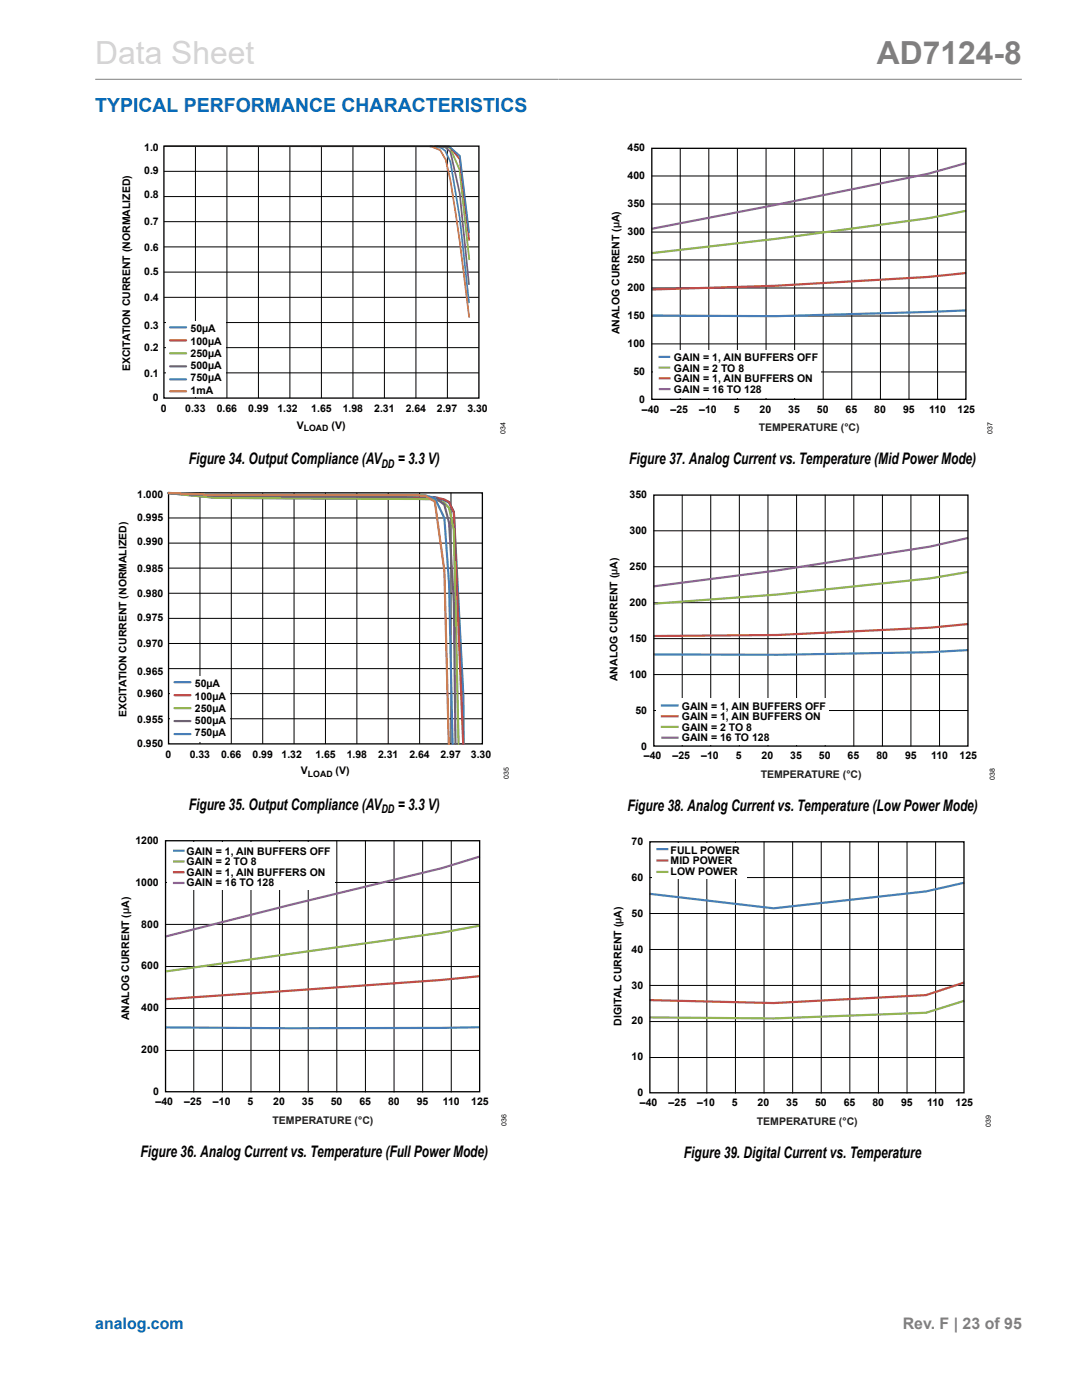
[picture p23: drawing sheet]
<svg xmlns="http://www.w3.org/2000/svg" width="216mm" height="279mm" viewBox="0 0 216 279" stroke-linecap="round" stroke-linejoin="round" font-family="sans-serif">
<defs><g id="words">
<text font-size="6.3" fill="#d3d3d3" x="19" y="12.7">Data Sheet</text>
<text font-size="6.3" fill="#808080" x="175" y="12.7">AD7124-8</text>
<text font-size="3.9" fill="#0067b8" x="19" y="22.3">TYPICAL PERFORMANCE CHARACTERISTICS</text>
<g font-size="3.2">
<text x="37.7" y="92.7">Figure 34. Output Compliance (AV</text>
<text x="79.4" y="92.7">= 3.3 V)</text>
<text x="125.6" y="92.7">Figure 37. Analog Current vs. Temperature (Mid Power Mode)</text>
<text x="37.7" y="161.7">Figure 35. Output Compliance (AV</text>
<text x="79.4" y="161.7">= 3.3 V)</text>
<text x="125.2" y="161.9">Figure 38. Analog Current vs. Temperature (Low Power Mode)</text>
<text x="28" y="230.9">Figure 36. Analog Current vs. Temperature (Full Power Mode)</text>
<text x="136.5" y="231.1">Figure 39. Digital Current vs. Temperature</text>
</g>
<text font-size="3.2" fill="#0067b8" x="19" y="265.3">analog.com</text>
<text font-size="3.2" fill="#808080" x="180.1" y="265.3">Rev. F | 23 of 95</text>
<g font-size="2.4">
<text x="76.1" y="93.3">DD</text>
<text x="76.1" y="162.3">DD</text>
</g>
<g font-size="2.1">
<text x="28.8" y="30.2">1.0</text>
<text x="28.8" y="34.7">0.9</text>
<text x="125.2" y="35.8">400</text>
<text x="125.2" y="30.2">450</text>
<text x="28.8" y="39.5">0.8</text>
<text x="125.2" y="41.3">350</text>
<text x="28.8" y="44.9">0.7</text>
<text x="125.2" y="46.9">300</text>
<text x="28.8" y="50.1">0.6</text>
<text x="125.2" y="52.5">250</text>
<text x="28.8" y="54.9">0.5</text>
<text x="125.2" y="58.1">200</text>
<text x="28.8" y="65.6">0.3</text>
<text x="28.8" y="60.1">0.4</text>
<text x="125.2" y="63.7">150</text>
<text x="28.8" y="70.1">0.2</text>
<text x="38" y="66.4">50µA</text>
<text x="38" y="68.8">100µA</text>
<text x="38" y="71.2">250µA</text>
<text x="123.6" y="66.8" transform="rotate(-90 123.6 66.8)">ANALOG CURRENT (µA)</text>
<text x="125.2" y="69.2">100</text>
<text x="25.9" y="74.1" transform="rotate(-90 25.9 74.1)">EXCITATION CURRENT (NORMALIZED)</text>
<text x="28.8" y="75.2">0.1</text>
<text x="38" y="73.7">500µA</text>
<text x="38" y="76.1">750µA</text>
<text x="126.4" y="74.8">50</text>
<text x="134.5" y="72.1">GAIN = 1, AIN BUFFERS OFF</text>
<text x="134.5" y="74.2">GAIN = 2 TO 8</text>
<text x="134.5" y="76.3">GAIN = 1, AIN BUFFERS ON</text>
<text x="30.5" y="80">0</text>
<text x="32.1" y="82.3">0</text>
<text x="37" y="82.3">0.33</text>
<text x="38" y="78.6">1mA</text>
<text x="43.2" y="82.3">0.66</text>
<text x="49.5" y="82.3">0.99</text>
<text x="55.4" y="82.3">1.32</text>
<text x="62.1" y="82.3">1.65</text>
<text x="68.4" y="82.3">1.98</text>
<text x="74.7" y="82.3">2.31</text>
<text x="81" y="82.3">2.64</text>
<text x="87.2" y="82.3">2.97</text>
<text x="93.3" y="82.3">3.30</text>
<text x="127.6" y="80.4">0</text>
<text x="128.1" y="82.3">–40</text>
<text x="133.8" y="82.3">–25</text>
<text x="134.5" y="78.4">GAIN = 16 TO 128</text>
<text x="139.5" y="82.3">–10</text>
<text x="146.4" y="82.3">5</text>
<text x="151.6" y="82.3">20</text>
<text x="157.3" y="82.3">35</text>
<text x="163" y="82.3">50</text>
<text x="168.7" y="82.3">65</text>
<text x="174.5" y="82.3">80</text>
<text x="180.2" y="82.3">95</text>
<text x="185.4" y="82.3">110</text>
<text x="191.1" y="82.3">125</text>
<text x="59.2" y="85.6">V</text>
<text x="66.2" y="85.6">(V)</text>
<text x="27.4" y="99.4">1.000</text>
<text x="125.6" y="99.4">350</text>
<text x="27.4" y="103.9">0.995</text>
<text x="125.6" y="106.6">300</text>
<text x="27.4" y="108.7">0.990</text>
<text x="125.6" y="113.7">250</text>
<text x="27.4" y="119.2">0.980</text>
<text x="27.4" y="114.1">0.985</text>
<text x="27.4" y="124">0.975</text>
<text x="125.6" y="120.9">200</text>
<text x="27.4" y="129.2">0.970</text>
<text x="125.6" y="128.1">150</text>
<text x="27.4" y="134.7">0.965</text>
<text x="38.9" y="137.2">50µA</text>
<text x="123.2" y="136" transform="rotate(-90 123.2 136)">ANALOG CURRENT (µA)</text>
<text x="125.6" y="135.3">100</text>
<text x="25.3" y="143.1" transform="rotate(-90 25.3 143.1)">EXCITATION CURRENT (NORMALIZED)</text>
<text x="27.4" y="139.1">0.960</text>
<text x="38.9" y="139.6">100µA</text>
<text x="38.9" y="142">250µA</text>
<text x="126.8" y="142.4">50</text>
<text x="136.1" y="141.7">GAIN = 1, AIN BUFFERS OFF</text>
<text x="136.1" y="143.8">GAIN = 1, AIN BUFFERS ON</text>
<text x="27.4" y="149">0.950</text>
<text x="27.4" y="144.2">0.955</text>
<text x="38.9" y="144.5">500µA</text>
<text x="38.9" y="146.9">750µA</text>
<text x="128" y="149.6">0</text>
<text x="136.1" y="145.9">GAIN = 2 TO 8</text>
<text x="136.1" y="148">GAIN = 16 TO 128</text>
<text x="33" y="151.3">0</text>
<text x="37.9" y="151.3">0.33</text>
<text x="44.1" y="151.3">0.66</text>
<text x="50.4" y="151.3">0.99</text>
<text x="56.2" y="151.3">1.32</text>
<text x="60.1" y="154.6">V</text>
<text x="62.9" y="151.3">1.65</text>
<text x="67" y="154.6">(V)</text>
<text x="69.2" y="151.3">1.98</text>
<text x="75.4" y="151.3">2.31</text>
<text x="81.7" y="151.3">2.64</text>
<text x="87.9" y="151.3">2.97</text>
<text x="94" y="151.3">3.30</text>
<text x="128.5" y="151.5">–40</text>
<text x="134.2" y="151.5">–25</text>
<text x="139.9" y="151.5">–10</text>
<text x="146.8" y="151.5">5</text>
<text x="152" y="151.5">20</text>
<text x="157.7" y="151.5">35</text>
<text x="163.4" y="151.5">50</text>
<text x="169.1" y="151.5">65</text>
<text x="174.9" y="151.5">80</text>
<text x="180.6" y="151.5">95</text>
<text x="185.8" y="151.5">110</text>
<text x="191.5" y="151.5">125</text>
<text x="27" y="168.4">1200</text>
<text x="37.2" y="170.6">GAIN = 1, AIN BUFFERS OFF</text>
<text x="37.2" y="172.7">GAIN = 2 TO 8</text>
<text x="126" y="168.6">70</text>
<text x="133.8" y="170.4">FULL POWER</text>
<text x="133.8" y="172.5">MID POWER</text>
<text x="27" y="176.7">1000</text>
<text x="37.2" y="174.8">GAIN = 1, AIN BUFFERS ON</text>
<text x="37.2" y="176.9">GAIN = 16 TO 128</text>
<text x="126" y="175.8">60</text>
<text x="133.8" y="174.6">LOW POWER</text>
<text x="28.2" y="185.1">800</text>
<text x="126" y="182.9">50</text>
<text x="126" y="190.1">40</text>
<text x="28.2" y="193.5">600</text>
<text x="126" y="197.3">30</text>
<text x="25.7" y="203.6" transform="rotate(-90 25.7 203.6)">ANALOG CURRENT (µA)</text>
<text x="28.2" y="201.8">400</text>
<text x="124" y="204.7" transform="rotate(-90 124 204.7)">DIGITAL CURRENT (µA)</text>
<text x="126" y="204.5">20</text>
<text x="28.2" y="210.2">200</text>
<text x="126" y="211.6">10</text>
<text x="30.5" y="218.6">0</text>
<text x="31" y="220.5">–40</text>
<text x="36.8" y="220.5">–25</text>
<text x="42.5" y="220.5">–10</text>
<text x="49.4" y="220.5">5</text>
<text x="54.5" y="220.5">20</text>
<text x="60.3" y="220.5">35</text>
<text x="66" y="220.5">50</text>
<text x="71.7" y="220.5">65</text>
<text x="77.4" y="220.5">80</text>
<text x="83.2" y="220.5">95</text>
<text x="88.4" y="220.5">110</text>
<text x="94" y="220.5">125</text>
<text x="127.2" y="218.8">0</text>
<text x="127.7" y="220.8">–40</text>
<text x="133.4" y="220.8">–25</text>
<text x="139.1" y="220.8">–10</text>
<text x="146" y="220.8">5</text>
<text x="151.2" y="220.8">20</text>
<text x="156.9" y="220.8">35</text>
<text x="162.6" y="220.8">50</text>
<text x="168.4" y="220.8">65</text>
<text x="174.1" y="220.8">80</text>
<text x="179.8" y="220.8">95</text>
<text x="185" y="220.8">110</text>
<text x="190.7" y="220.8">125</text>
</g>
<g font-size="2.1" fill="#231f20">
<text x="151.4" y="86.1">TEMPERATURE (°C)</text>
<text x="151.8" y="155.3">TEMPERATURE (°C)</text>
<text x="54.4" y="224.3">TEMPERATURE (°C)</text>
<text x="151" y="224.5">TEMPERATURE (°C)</text>
</g>
<g font-size="1.7">
<text x="60.6" y="86.1">LOAD</text>
<text x="61.4" y="155.1">LOAD</text>
</g>
<g font-size="1.4">
<text x="100.9" y="86.5" transform="rotate(-90 100.9 86.5)">034</text>
<text x="198.1" y="86.5" transform="rotate(-90 198.1 86.5)">037</text>
<text x="101.5" y="155.5" transform="rotate(-90 101.5 155.5)">035</text>
<text x="198.5" y="155.7" transform="rotate(-90 198.5 155.7)">038</text>
<text x="101" y="224.7" transform="rotate(-90 101 224.7)">036</text>
<text x="197.7" y="224.9" transform="rotate(-90 197.7 224.9)">039</text>
</g>
</g></defs>
<path d="M19 15.8h184.9" fill="none" stroke="#808080" stroke-width=".2"/>
<g fill="none" stroke="#000" stroke-width=".2">
<path d="M32.7 39.2h62.9M32.7 34.2h62.9M39 29.2v50.2M45.3 29.2v50.2M51.6 29.2v50.2M57.8 29.2v50.2M64.1 29.2v50.2M70.4 29.2v50.2M76.7 29.2v50.2M83 29.2v50.2M89.3 29.2v50.2M32.7 59.3h62.9"/>
<path d="M32.7 54.3h62.9M32.7 49.3h62.9M32.7 44.2h62.9M32.7 74.4h62.9M32.7 69.4h62.9M32.7 64.4h62.9"/>
</g>
<path d="M85.8 29.2l2.2 .3 .8 .6 1.1 2.2 1.8 11.2 1.9 17" fill="none" stroke="#3d96ae" stroke-width=".35"/>
<path d="M86.8 29.2l2.1 .2 1 .9 1.8 8.3 1.9 18.3" fill="none" stroke="#6e548d" stroke-width=".35"/>
<path d="M87.2 29.2l1.7 .1 .9 .2 1.9 4.3 1.9 18.1" fill="none" stroke="#86a44a" stroke-width=".35"/>
<path d="M88.9 29.3h.8l2 2.5 1.9 16.2" fill="none" stroke="#a8423f" stroke-width=".35"/>
<path d="M85.7 29.2h3.9l2.2 1.9 1.8 15.4" fill="none" stroke="#416fa6" stroke-width=".35"/>
<path d="M32.8 29.2h53.2l1.8 .8 1.1 1.9 1 4.1 1.8 12.1 1.9 15.3" fill="none" stroke="#da8137" stroke-width=".35"/>
<path d="M32.7 29.2h62.9v50.2h-62.9z" fill="none" stroke="#000" stroke-width=".26"/>
<path d="M33.1 64.1h11.9v15.1h-11.9z" fill="#fff"/>
<path d="M33.9 65.3h3.2" fill="none" stroke="#416fa6" stroke-width=".44"/>
<path d="M33.9 67.9h3.2" fill="none" stroke="#a8423f" stroke-width=".44"/>
<path d="M33.9 70.5h3.2" fill="none" stroke="#86a44a" stroke-width=".44"/>
<path d="M33.9 73.1h3.2" fill="none" stroke="#6e548d" stroke-width=".44"/>
<path d="M33.9 75.7h3.2" fill="none" stroke="#3d96ae" stroke-width=".44"/>
<path d="M33.9 78.1h3.2" fill="none" stroke="#da8137" stroke-width=".44"/>
<path d="M33.6 98.4h62.7v50.1h-62.7z" fill="none" stroke="#000" stroke-width=".26"/>
<g fill="none" stroke="#000" stroke-width=".2">
<path d="M39.9 98.4v50.1M46.2 98.4v50.1M52.4 98.4v50.1M58.7 98.4v50.1M64.9 98.4v50.1M71.2 98.4v50.1M77.5 98.4v50.1M83.7 98.4v50.1M90 98.4v50.1M33.6 118.4h62.7M33.6 113.4h62.7M33.6 108.4h62.7"/>
<path d="M33.6 103.4h62.7M33.6 138.4h62.7M33.6 133.4h62.7M33.6 128.4h62.7M33.6 123.4h62.7M33.6 143.4h62.7"/>
</g>
<path d="M33.6 98.4l9.5 .9 38 .2a31.9 31.9 0 0 1 7.6 .4l.9 .4 1 1.8 1.9 36.9v9.5" fill="none" stroke="#416fa6" stroke-width=".43"/>
<path d="M33.6 98.4l9.5 .6 43.7 .2 1.9 .5 .9 .5 1 2.1 1.8 46.2" fill="none" stroke="#a8423f" stroke-width=".43"/>
<path d="M33.6 98.4l9.5 1 43.7 .2 1.9 .8 .9 1 1 4.3 .9 42.8" fill="none" stroke="#86a44a" stroke-width=".43"/>
<path d="M33.6 98.4l9.5 .5 39.9 .2 3.8 .1 1.9 1.5 .9 3.6 1 15.9 .3 28.3" fill="none" stroke="#6e548d" stroke-width=".43"/>
<path d="M33.6 98.4l9.5 .3 41.8 .2 1.9 .5 1.9 4 .9 13.2 .7 31.9" fill="none" stroke="#3d96ae" stroke-width=".43"/>
<path d="M33.6 98.4l9.5 .4h39.9l1.9 .1 1.9 1.2 1.9 13.8 .8 34.6" fill="none" stroke="#da8137" stroke-width=".43"/>
<path d="M34 134.9h11.9v13.2h-11.9z" fill="#fff"/>
<path d="M34.8 136.1h3.2" fill="none" stroke="#416fa6" stroke-width=".43"/>
<path d="M34.8 138.7h3.2" fill="none" stroke="#a8423f" stroke-width=".43"/>
<path d="M34.8 141.3h3.2" fill="none" stroke="#86a44a" stroke-width=".43"/>
<path d="M34.8 143.9h3.2" fill="none" stroke="#6e548d" stroke-width=".43"/>
<path d="M34.8 146.5h3.2" fill="none" stroke="#3d96ae" stroke-width=".43"/>
<g fill="none" stroke="#000" stroke-width=".2">
<path d="M33 176.1h62.8M38.7 167.7v50.3M44.4 167.7v50.3M50.1 167.7v50.3M55.8 167.7v50.3M61.5 167.7v50.3M67.2 167.7v50.3M72.9 167.7v50.3M78.6 167.7v50.3M84.3 167.7v50.3M90 167.7v50.3M33 192.9h62.8"/>
<path d="M33 184.5h62.8M33 209.6h62.8M33 201.3h62.8"/>
</g>
<path d="M95.8 205l-38.1 .2-24.7-.2" fill="none" stroke="#4b7fbb" stroke-width=".44"/>
<path d="M95.8 194.8l-7.7 .8-55.1 3.8" fill="none" stroke="#bf4c49" stroke-width=".44"/>
<path d="M95.8 184.7l-7.7 1.4-55.1 7.8" fill="none" stroke="#97b854" stroke-width=".44"/>
<path d="M95.8 170.9l-7.7 2.4-30.4 7.3-24.7 6.3" fill="none" stroke="#7f61a0" stroke-width=".44"/>
<path d="M33.4 168.1h33.4v9.4h-33.4z" fill-rule="evenodd" fill="#fff"/>
<path d="M192.8 61.9l-38.1 1.2-24.7-.1M34.5 169.8h2.3" fill="none" stroke="#4b7fbb" stroke-width=".44"/>
<path d="M192.8 54.5l-7.6 .8-30.5 1.7-24.7 .8M34.5 174.1h2.3" fill="none" stroke="#bf4c49" stroke-width=".44"/>
<path d="M192.8 42.1l-7.6 1.5-30.5 4.1-24.7 2.8M34.5 171.9h2.3" fill="none" stroke="#97b854" stroke-width=".44"/>
<path d="M192.8 32.5l-7.6 2.2-30.5 6.2-24.7 4.8M34.5 176.2h2.3" fill="none" stroke="#7f61a0" stroke-width=".44"/>
<path d="M33 167.8h62.7v50.1h-62.7z" fill="none" stroke="#000" stroke-width=".26"/>
<g fill="none" stroke="#000" stroke-width=".2">
<path d="M130 35.1h62.8M135.7 29.6v50.2M141.4 29.6v50.2M147.1 29.6v50.2M152.9 29.6v50.2M158.6 29.6v50.2M164.3 29.6v50.2M170 29.6v50.2M175.7 29.6v50.2M181.4 29.6v50.2M187.1 29.6v50.2M130 57.5h62.8"/>
<path d="M130 51.9h62.8M130 46.3h62.8M130 40.7h62.8M130 74.2h62.8M130 68.6h62.8M130 63.1h62.8"/>
</g>
<path d="M130.4 69.9h33.5v9.4h-33.5z" fill-rule="evenodd" fill="#fff"/>
<path d="M131.4 71.2h2.3M193.2 129.7l-7.6 .5-30.5 .5-24.7-.1" fill="none" stroke="#4b7fbb" stroke-width=".44"/>
<path d="M131.5 75.5h2.3M193.2 124.5l-7.6 .8-30.5 1.4-24.7 .2" fill="none" stroke="#bf4c49" stroke-width=".44"/>
<path d="M131.4 73.4h2.3M193.2 114.1l-7.6 1.3-30.5 3.2-24.7 1.9" fill="none" stroke="#97b854" stroke-width=".44"/>
<path d="M131.5 77.6h2.3M193.2 107.4l-7.6 1.7-30.5 4.7-24.7 3.2" fill="none" stroke="#7f61a0" stroke-width=".44"/>
<path d="M130.1 29.6h62.6v50.1h-62.6z" fill="none" stroke="#000" stroke-width=".26"/>
<g fill="none" stroke="#000" stroke-width=".2">
<path d="M136.1 98.8v50.1M141.8 98.8v50.1M147.5 98.8v50.1M153.2 98.8v50.1M158.9 98.8v50.1M164.7 98.8v50.1M170.4 98.8v50.1M176.1 98.8v50.1M181.8 98.8v50.1M187.5 98.8v50.1M130.4 113.1h62.8M130.4 105.9h62.8"/>
<path d="M130.4 134.6h62.8M130.4 127.5h62.8M130.4 120.3h62.8M130.4 141.8h62.8"/>
</g>
<path d="M130.8 139.3h34.5v9.2h-34.5z" fill-rule="evenodd" fill="#fff"/>
<path d="M131.9 140.8h3.5M192.4 176.2l-7.6 1.7-30.4 3.4-24.8-2.9" fill="none" stroke="#4b7fbb" stroke-width=".44"/>
<path d="M131.9 142.9h3.5M192.4 196.1l-7.6 2.5-30.4 1.6-24.8-.6" fill="none" stroke="#bf4c49" stroke-width=".44"/>
<path d="M131.9 145.1h3.5M192.4 199.7l-7.6 2.4-30.4 1.2-24.8-.3" fill="none" stroke="#97b854" stroke-width=".44"/>
<path d="M130.5 98.8h62.6v50.1h-62.6z" fill="none" stroke="#000" stroke-width=".26"/>
<path d="M131.9 147.2h3.5" fill="none" stroke="#7f61a0" stroke-width=".44"/>
<g fill="none" stroke="#000" stroke-width=".2">
<path d="M129.6 175.1h62.8M135.3 168v50.2M141 168v50.2M146.7 168v50.2M152.5 168v50.2M158.2 168v50.2M163.9 168v50.2M169.6 168v50.2M175.3 168v50.2M181 168v50.2M186.7 168v50.2M129.6 196.7h62.8"/>
<path d="M129.6 189.5h62.8M129.6 182.3h62.8M129.6 211h62.8M129.6 203.9h62.8"/>
</g>
<path d="M130 168.3h19v7.1h-19z" fill-rule="evenodd" fill="#fff"/>
<path d="M131 169.5h2.4" fill="none" stroke="#4b7fbb" stroke-width=".44"/>
<path d="M131 171.7h2.4" fill="none" stroke="#bf4c49" stroke-width=".44"/>
<path d="M131 174h2.4" fill="none" stroke="#97b854" stroke-width=".44"/>
<path d="M129.7 168h62.7v50.1h-62.7z" fill="none" stroke="#000" stroke-width=".26"/>
<use href="#words"/>
</svg>
